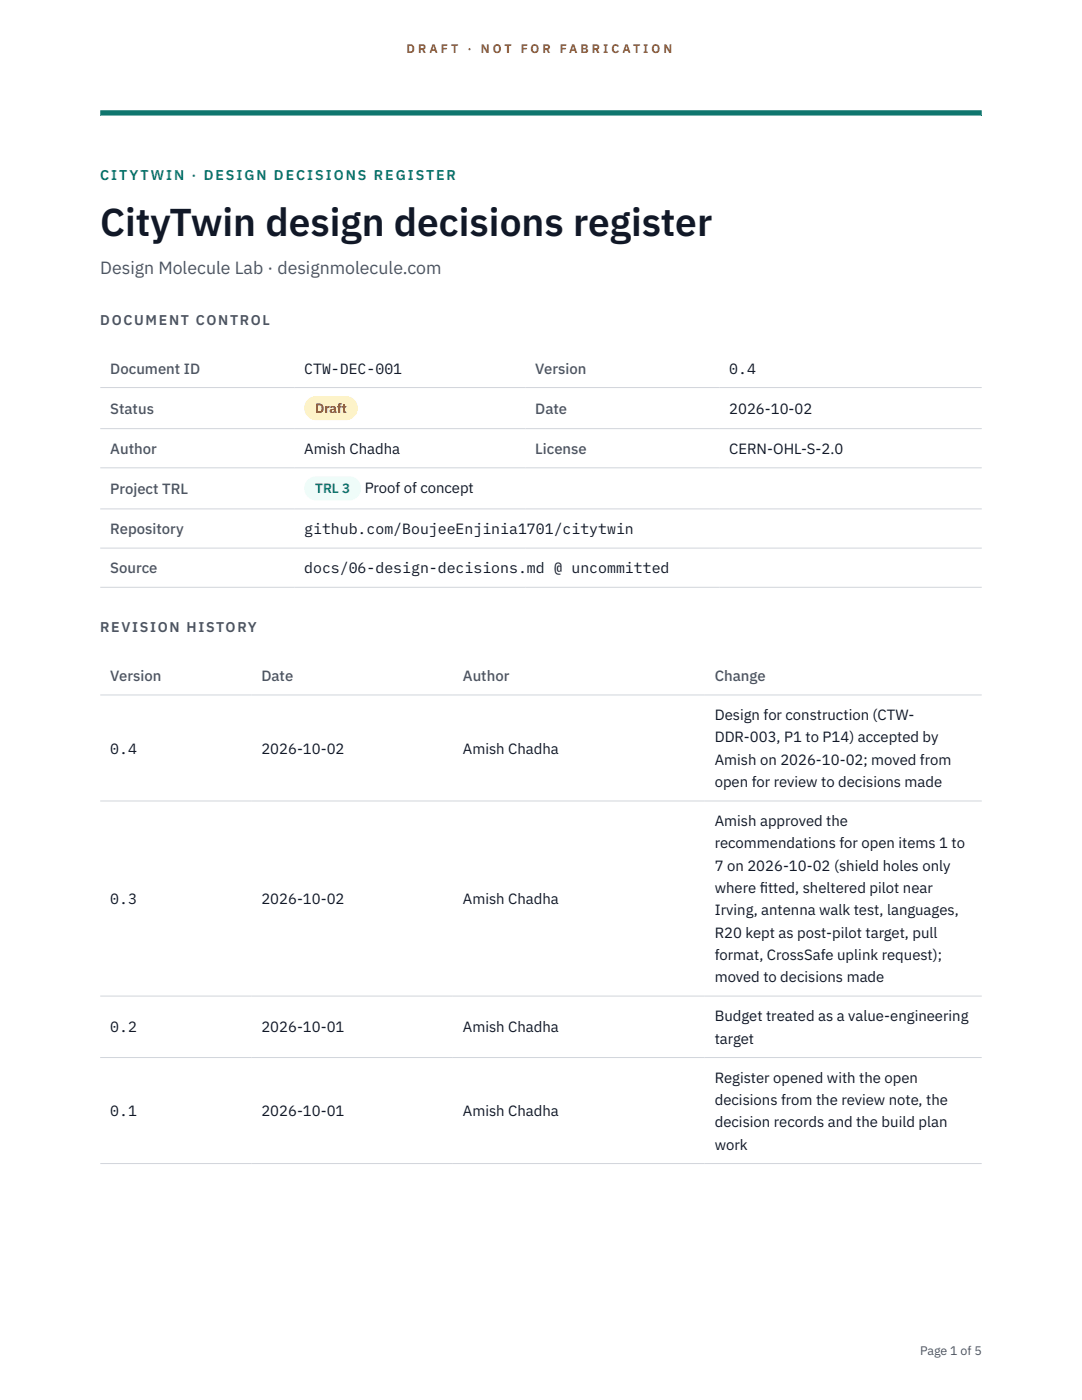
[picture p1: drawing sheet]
<svg xmlns="http://www.w3.org/2000/svg" width="216mm" height="279mm" viewBox="0 0 216 279" stroke-linecap="round" stroke-linejoin="round" font-family="sans-serif">
<defs><g id="words">
<text font-size="7.8" fill="#111827" x="20" y="47.1">CityTwin design decisions register</text>
<text font-size="3.5" fill="#4b5563" x="20" y="54.6">Design Molecule Lab · designmolecule.com</text>
<g font-size="3" fill="#4b5563">
<text x="22" y="74.5">Document ID</text>
<text x="106.8" y="74.5">Version</text>
<text x="22" y="82.6">Status</text>
<text x="106.8" y="82.6">Date</text>
<text x="22" y="90.6">Author</text>
<text x="106.8" y="90.6">License</text>
<text x="22" y="98.6">Project TRL</text>
<text x="22" y="106.6">Repository</text>
<text x="22" y="114.4">Source</text>
<text x="22" y="135.9">Version</text>
<text x="52.2" y="135.9">Date</text>
<text x="92.4" y="135.9">Author</text>
<text x="142.6" y="135.9">Change</text>
</g>
<g font-size="3" fill="#111827">
<text x="60.7" y="74.5">CTW-DEC-001</text>
<text x="145.5" y="74.5">0.4</text>
<text x="145.5" y="82.6">2026-10-02</text>
<text x="60.7" y="90.6">Amish Chadha</text>
<text x="145.5" y="90.6">CERN-OHL-S-2.0</text>
<text x="72.8" y="98.5">Proof of concept</text>
<text x="60.7" y="106.6">github.com/BoujeeEnjinia1701/citytwin</text>
<text x="60.7" y="114.4">docs/06-design-decisions.md @ uncommitted</text>
<text x="142.6" y="143.7">Design for construction (CTW-</text>
<text x="142.6" y="148.2">DDR-003, P1 to P14) accepted by</text>
<text x="22" y="150.4">0.4</text>
<text x="52.2" y="150.4">2026-10-02</text>
<text x="92.4" y="150.4">Amish Chadha</text>
<text x="142.6" y="152.6">Amish on 2026-10-02; moved from</text>
<text x="142.6" y="157.1">open for review to decisions made</text>
<text x="142.6" y="164.9">Amish approved the</text>
<text x="142.6" y="169.3">recommendations for open items 1 to</text>
<text x="142.6" y="173.8">7 on 2026-10-02 (shield holes only</text>
<text x="142.6" y="178.2">where f</text>
<text x="151.6" y="178.2">itted, sheltered pilot near</text>
<text x="22" y="180.4">0.3</text>
<text x="52.2" y="180.4">2026-10-02</text>
<text x="92.4" y="180.4">Amish Chadha</text>
<text x="142.6" y="182.7">Irving, antenna walk test, languages,</text>
<text x="142.6" y="187.1">R20 kept as post-pilot target, pull</text>
<text x="142.6" y="191.5">format, CrossSafe uplink request);</text>
<text x="142.6" y="196">moved to decisions made</text>
<text x="142.6" y="203.8">Budget treated as a value-engineering</text>
<text x="22" y="206">0.2</text>
<text x="52.2" y="206">2026-10-01</text>
<text x="92.4" y="206">Amish Chadha</text>
<text x="142.6" y="208.3">target</text>
<text x="142.6" y="216.1">Register opened with the open</text>
<text x="142.6" y="220.5">decisions from the review note, the</text>
<text x="22" y="222.7">0.1</text>
<text x="52.2" y="222.7">2026-10-01</text>
<text x="92.4" y="222.7">Amish Chadha</text>
<text x="142.6" y="225">decision records and the build plan</text>
<text x="142.6" y="229.4">work</text>
</g>
<text font-size="2.8" fill="#0f766e" x="20" y="36">CITYTWIN · DESIGN DECISIONS REGISTER</text>
<g font-size="2.8" fill="#4b5563">
<text x="20" y="64.8">DOCUMENT CONTROL</text>
<text x="20" y="126.2">REVISION HISTORY</text>
</g>
<text font-size="2.7" fill="#92400e" x="62.9" y="82.5">Draft</text>
<text font-size="2.7" fill="#0f766e" x="62.9" y="98.5">TRL 3</text>
<g font-size="2.5" fill="#b45309">
<text x="81.1" y="10.5">D R A F T</text>
<text x="93.3" y="10.5">·</text>
<text x="95.9" y="10.5">N O T</text>
<text x="103.9" y="10.5">F O R</text>
<text x="111.7" y="10.5">F A B R I C A T I O N</text>
</g>
<text font-size="2.5" fill="#4b5563" x="183.6" y="270.3">Page 1 of 5</text>
</g></defs>
<path d="M20 23.1h175.9zM20 22h175.9v1.1h-175.9z" fill-rule="evenodd" fill="#0f766e"/>
<path d="M20 77.3h175.9M20 85.5h175.9M20 93.4h175.9M20 101.6h175.9M20 109.4h175.9M20 117.2h175.9M20 138.7h175.9M20 159.9h175.9M20 198.8h175.9M20 211.1h175.9M20 232.2h175.9" fill="none" stroke="#d1d5db" stroke-width=".2"/>
<path d="M60.7 79h10.7v4.9h-10.7z" fill="#fef3c7"/>
<path d="M60.7 95.1h11.4v4.8h-11.4z" fill="#f0fdfa"/>
<use href="#words"/>
</svg>
